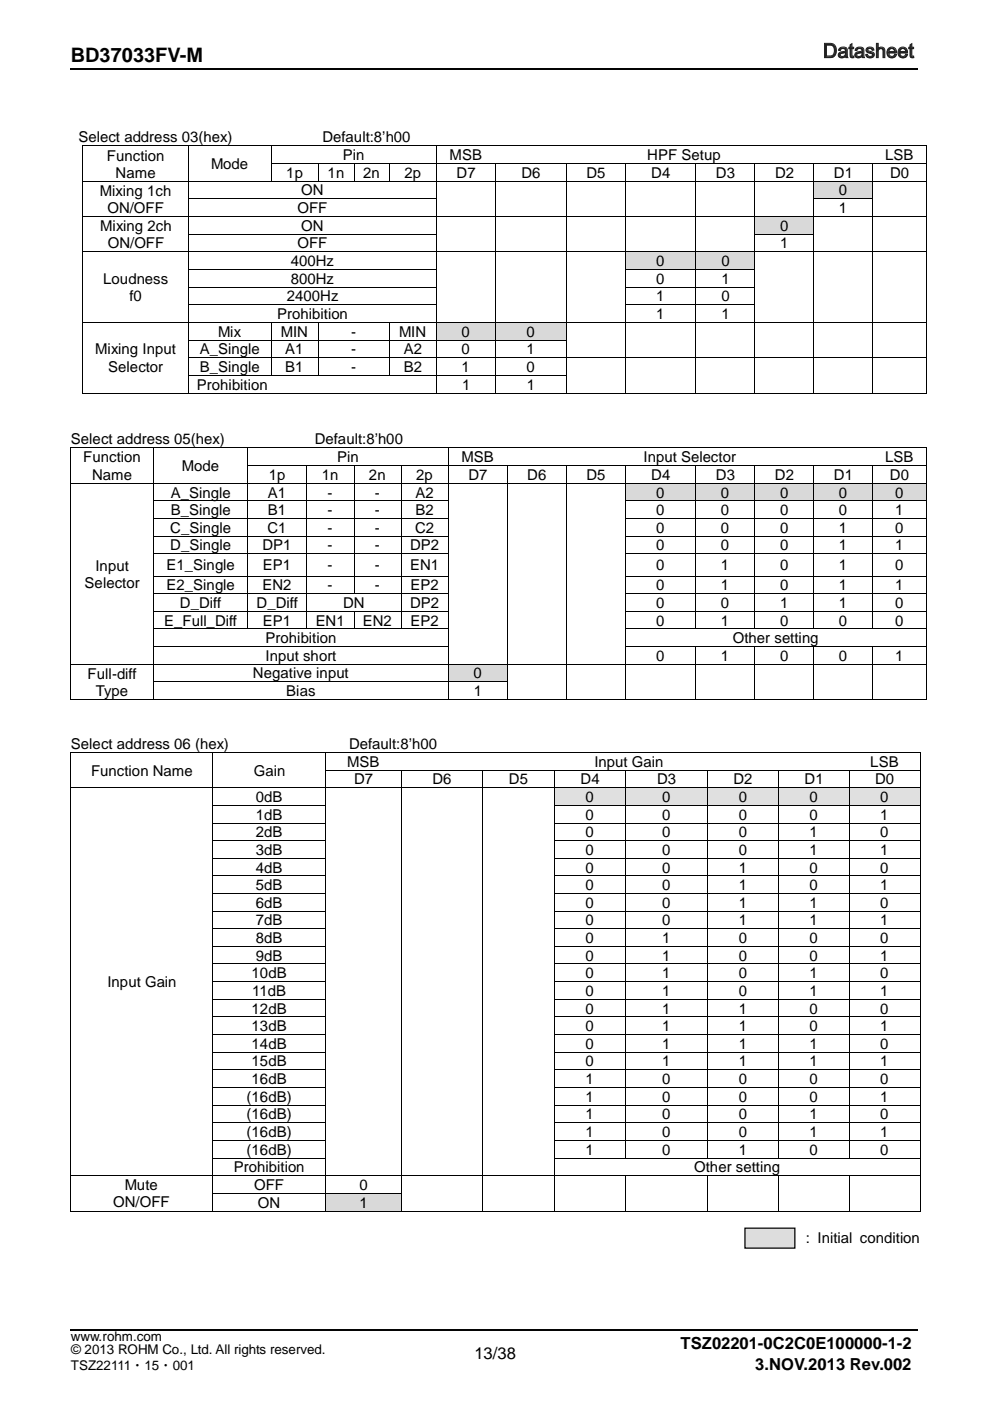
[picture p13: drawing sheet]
<svg xmlns="http://www.w3.org/2000/svg" width="210mm" height="297mm" viewBox="0 0 210 297" stroke-linecap="round" stroke-linejoin="round" font-family="sans-serif">
<defs><g id="words">
<text font-size="4.2" x="15" y="13.1">BD37033FV-M</text>
<text font-size="4.2" fill="#231f20" x="174.5" y="12.2">Datasheet</text>
<g font-size="3.5">
<text x="144.3" y="286.1">TSZ02201-0C2C0E100000-1-2</text>
<text x="100.6" y="288.2">13/38</text>
<text x="160.1" y="290.4">3.NOV.2013 Rev.002</text>
</g>
<g font-size="3.2">
<text x="16.6" y="30.1">Select address 03(hex)</text>
<text x="22.6" y="34">Function</text>
<text x="44.7" y="35.9">Mode</text>
<text x="68.4" y="30.1">Default:8’h00</text>
<text x="72.7" y="34">Pin</text>
<text x="95.3" y="34">MSB</text>
<text x="137.2" y="34">HPF Setup</text>
<text x="187.7" y="34">LSB</text>
<text x="21.2" y="41.5">Mixing 1ch</text>
<text x="24.5" y="37.7">Name</text>
<text x="60.7" y="37.7">1p</text>
<text x="63.8" y="41.4">ON</text>
<text x="69.5" y="37.7">1n</text>
<text x="77" y="37.7">2n</text>
<text x="85.8" y="37.7">2p</text>
<text x="96.8" y="37.7">D7</text>
<text x="110.6" y="37.7">D6</text>
<text x="124.3" y="37.7">D5</text>
<text x="138.1" y="37.7">D4</text>
<text x="151.8" y="37.7">D3</text>
<text x="164.3" y="37.7">D2</text>
<text x="176.8" y="37.7">D1</text>
<text x="177.9" y="41.4">0</text>
<text x="188.7" y="37.7">D0</text>
<text x="22.8" y="45.1">ON/OFF</text>
<text x="63.1" y="45.2">OFF</text>
<text x="177.9" y="45.2">1</text>
<text x="21.3" y="49">Mixing 2ch</text>
<text x="22.9" y="52.6">ON/OFF</text>
<text x="63.1" y="52.7">OFF</text>
<text x="63.8" y="48.9">ON</text>
<text x="165.4" y="52.7">1</text>
<text x="165.4" y="48.9">0</text>
<text x="61.6" y="56.4">400Hz</text>
<text x="139.1" y="56.4">0</text>
<text x="153" y="56.4">0</text>
<text x="21.9" y="60.2">Loudness</text>
<text x="27.4" y="63.8">f0</text>
<text x="60.8" y="63.9">2400Hz</text>
<text x="61.6" y="60.2">800Hz</text>
<text x="139.1" y="63.9">1</text>
<text x="139.1" y="60.2">0</text>
<text x="152.9" y="63.9">0</text>
<text x="152.9" y="60.2">1</text>
<text x="46.2" y="71.4">Mix</text>
<text x="58.8" y="67.6">Prohibition</text>
<text x="59.6" y="71.4">MIN</text>
<text x="74.5" y="71.4">-</text>
<text x="84.6" y="71.4">MIN</text>
<text x="97.9" y="71.4">0</text>
<text x="111.6" y="71.4">0</text>
<text x="139.1" y="67.6">1</text>
<text x="152.9" y="67.6">1</text>
<text x="20.2" y="75.1">Mixing Input</text>
<text x="42.4" y="75.1">A_Single</text>
<text x="60.5" y="75.1">A1</text>
<text x="74.5" y="75.1">-</text>
<text x="85.6" y="75.1">A2</text>
<text x="97.9" y="75.1">0</text>
<text x="111.6" y="75.1">1</text>
<text x="22.9" y="78.8">Selector</text>
<text x="41.7" y="82.6">Prohibition</text>
<text x="42.4" y="78.8">B_Single</text>
<text x="60.5" y="78.8">B1</text>
<text x="74.5" y="78.8">-</text>
<text x="85.6" y="78.8">B2</text>
<text x="97.9" y="78.8">1</text>
<text x="98" y="82.6">1</text>
<text x="111.6" y="78.8">0</text>
<text x="111.7" y="82.6">1</text>
<text x="15" y="94.2">Select address 05(hex)</text>
<text x="66.8" y="94.2">Default:8’h00</text>
<text x="17.7" y="98">Function</text>
<text x="19.5" y="101.7">Name</text>
<text x="38.6" y="99.9">Mode</text>
<text x="57" y="101.8">1p</text>
<text x="68.2" y="101.8">1n</text>
<text x="71.5" y="98">Pin</text>
<text x="78.2" y="101.8">2n</text>
<text x="88.3" y="101.8">2p</text>
<text x="97.8" y="98">MSB</text>
<text x="99.3" y="101.8">D7</text>
<text x="111.8" y="101.8">D6</text>
<text x="124.3" y="101.8">D5</text>
<text x="136.4" y="98">Input Selector</text>
<text x="138.1" y="101.8">D4</text>
<text x="151.8" y="101.8">D3</text>
<text x="164.3" y="101.8">D2</text>
<text x="176.8" y="101.8">D1</text>
<text x="187.7" y="98">LSB</text>
<text x="188.7" y="101.8">D0</text>
<text x="36.2" y="105.5">A_Single</text>
<text x="56.8" y="105.5">A1</text>
<text x="69.5" y="105.5">-</text>
<text x="79.5" y="105.5">-</text>
<text x="88.1" y="105.5">A2</text>
<text x="139.1" y="105.5">0</text>
<text x="152.9" y="105.5">0</text>
<text x="165.4" y="105.5">0</text>
<text x="177.9" y="105.5">0</text>
<text x="189.8" y="105.5">0</text>
<text x="36.1" y="113">C_Single</text>
<text x="36.2" y="109.2">B_Single</text>
<text x="56.7" y="113">C1</text>
<text x="56.8" y="109.2">B1</text>
<text x="69.5" y="113">-</text>
<text x="69.5" y="109.2">-</text>
<text x="79.5" y="113">-</text>
<text x="79.5" y="109.2">-</text>
<text x="88" y="113">C2</text>
<text x="88.1" y="109.2">B2</text>
<text x="139.1" y="109.2">0</text>
<text x="139.1" y="113">0</text>
<text x="152.9" y="109.2">0</text>
<text x="152.9" y="113">0</text>
<text x="165.4" y="109.2">0</text>
<text x="165.4" y="113">0</text>
<text x="177.9" y="109.2">0</text>
<text x="177.9" y="113">1</text>
<text x="189.8" y="109.2">1</text>
<text x="189.8" y="113">0</text>
<text x="36.1" y="116.7">D_Single</text>
<text x="55.7" y="116.7">DP1</text>
<text x="69.5" y="116.7">-</text>
<text x="79.5" y="116.7">-</text>
<text x="87" y="116.7">DP2</text>
<text x="139.1" y="116.7">0</text>
<text x="152.9" y="116.7">0</text>
<text x="165.4" y="116.7">0</text>
<text x="177.9" y="116.7">1</text>
<text x="189.8" y="116.7">1</text>
<text x="17.9" y="124.6">Selector</text>
<text x="20.2" y="121">Input</text>
<text x="35.3" y="120.9">E1_Single</text>
<text x="35.3" y="125.1">E2_Single</text>
<text x="55.7" y="125.1">EN2</text>
<text x="55.8" y="120.9">EP1</text>
<text x="69.5" y="125.1">-</text>
<text x="69.5" y="120.9">-</text>
<text x="79.5" y="125.1">-</text>
<text x="79.5" y="120.9">-</text>
<text x="87" y="120.9">EN1</text>
<text x="87" y="125.1">EP2</text>
<text x="139.1" y="120.9">0</text>
<text x="139.1" y="125.1">0</text>
<text x="152.9" y="120.9">1</text>
<text x="152.9" y="125.1">1</text>
<text x="165.4" y="120.9">0</text>
<text x="165.4" y="125.1">0</text>
<text x="177.9" y="120.9">1</text>
<text x="177.9" y="125.1">1</text>
<text x="189.8" y="120.9">0</text>
<text x="189.8" y="125.1">1</text>
<text x="38.1" y="128.9">D_Diff</text>
<text x="54.4" y="128.9">D_Diff</text>
<text x="72.7" y="128.9">DN</text>
<text x="87" y="128.9">DP2</text>
<text x="139.1" y="128.9">0</text>
<text x="152.9" y="128.9">0</text>
<text x="165.4" y="128.9">1</text>
<text x="177.9" y="128.9">1</text>
<text x="189.8" y="128.9">0</text>
<text x="34.8" y="132.6">E_Full_Diff</text>
<text x="55.8" y="132.6">EP1</text>
<text x="56.3" y="136.4">Prohibition</text>
<text x="66.9" y="132.6">EN1</text>
<text x="76.9" y="132.6">EN2</text>
<text x="87" y="132.6">EP2</text>
<text x="139.1" y="132.6">0</text>
<text x="152.9" y="132.6">1</text>
<text x="155.4" y="136.4">Other setting</text>
<text x="165.4" y="132.6">0</text>
<text x="177.9" y="132.6">0</text>
<text x="189.8" y="132.6">0</text>
<text x="18.6" y="143.9">Full-diff</text>
<text x="53.6" y="143.8">Negative input</text>
<text x="56.3" y="140.1">Input short</text>
<text x="100.4" y="143.8">0</text>
<text x="139.1" y="140.1">0</text>
<text x="152.9" y="140.1">1</text>
<text x="165.4" y="140.1">0</text>
<text x="177.9" y="140.1">0</text>
<text x="189.8" y="140.1">1</text>
<text x="20.3" y="147.5">Type</text>
<text x="60.7" y="147.6">Bias</text>
<text x="100.5" y="147.6">1</text>
<text x="15" y="158.7">Select address 06 (hex)</text>
<text x="74" y="158.7">Default:8’h00</text>
<text x="19.3" y="164.4">Function Name</text>
<text x="53.8" y="164.4">Gain</text>
<text x="73.6" y="162.6">MSB</text>
<text x="75.1" y="166.3">D7</text>
<text x="91.7" y="166.3">D6</text>
<text x="107.9" y="166.3">D5</text>
<text x="123.1" y="166.3">D4</text>
<text x="126" y="162.6">Input Gain</text>
<text x="139.3" y="166.3">D3</text>
<text x="155.5" y="166.3">D2</text>
<text x="170.6" y="166.3">D1</text>
<text x="184.5" y="162.6">LSB</text>
<text x="185.5" y="166.3">D0</text>
<text x="54.2" y="170">0dB</text>
<text x="54.2" y="173.8">1dB</text>
<text x="124.2" y="173.8">0</text>
<text x="124.2" y="170">0</text>
<text x="140.4" y="173.8">0</text>
<text x="140.4" y="170">0</text>
<text x="156.6" y="173.8">0</text>
<text x="156.6" y="170">0</text>
<text x="171.7" y="173.8">0</text>
<text x="171.7" y="170">0</text>
<text x="186.6" y="173.8">1</text>
<text x="186.6" y="170">0</text>
<text x="54.2" y="177.5">2dB</text>
<text x="124.2" y="177.5">0</text>
<text x="140.4" y="177.5">0</text>
<text x="156.6" y="177.5">0</text>
<text x="171.7" y="177.5">1</text>
<text x="186.6" y="177.5">0</text>
<text x="54.2" y="181.2">3dB</text>
<text x="54.2" y="185">4dB</text>
<text x="124.2" y="181.2">0</text>
<text x="124.2" y="185">0</text>
<text x="140.4" y="181.2">0</text>
<text x="140.4" y="185">0</text>
<text x="156.6" y="181.2">0</text>
<text x="156.6" y="185">1</text>
<text x="171.7" y="181.2">1</text>
<text x="171.7" y="185">0</text>
<text x="186.6" y="181.2">1</text>
<text x="186.6" y="185">0</text>
<text x="54.2" y="188.7">5dB</text>
<text x="124.2" y="188.7">0</text>
<text x="140.4" y="188.7">0</text>
<text x="156.6" y="188.7">1</text>
<text x="171.7" y="188.7">0</text>
<text x="186.6" y="188.7">1</text>
<text x="54.2" y="192.4">6dB</text>
<text x="54.2" y="196.2">7dB</text>
<text x="124.2" y="192.4">0</text>
<text x="124.2" y="196.2">0</text>
<text x="140.4" y="192.4">0</text>
<text x="140.4" y="196.2">0</text>
<text x="156.6" y="192.4">1</text>
<text x="156.6" y="196.2">1</text>
<text x="171.7" y="192.4">1</text>
<text x="171.7" y="196.2">1</text>
<text x="186.6" y="192.4">0</text>
<text x="186.6" y="196.2">1</text>
<text x="54.2" y="199.9">8dB</text>
<text x="54.2" y="203.7">9dB</text>
<text x="124.2" y="199.9">0</text>
<text x="124.2" y="203.7">0</text>
<text x="140.4" y="199.9">1</text>
<text x="140.4" y="203.7">1</text>
<text x="156.6" y="199.9">0</text>
<text x="156.6" y="203.7">0</text>
<text x="171.7" y="199.9">0</text>
<text x="171.7" y="203.7">0</text>
<text x="186.6" y="199.9">0</text>
<text x="186.6" y="203.7">1</text>
<text x="22.8" y="209.3">Input Gain</text>
<text x="53.3" y="207.4">10dB</text>
<text x="124.2" y="207.4">0</text>
<text x="140.4" y="207.4">1</text>
<text x="156.6" y="207.4">0</text>
<text x="171.7" y="207.4">1</text>
<text x="186.6" y="207.4">0</text>
<text x="53.3" y="214.9">12dB</text>
<text x="53.5" y="211.2">11dB</text>
<text x="124.2" y="211.2">0</text>
<text x="124.2" y="214.9">0</text>
<text x="140.4" y="211.2">1</text>
<text x="140.4" y="214.9">1</text>
<text x="156.6" y="211.2">0</text>
<text x="156.6" y="214.9">1</text>
<text x="171.7" y="211.2">1</text>
<text x="171.7" y="214.9">0</text>
<text x="186.6" y="211.2">1</text>
<text x="186.6" y="214.9">0</text>
<text x="53.3" y="218.7">13dB</text>
<text x="124.2" y="218.7">0</text>
<text x="140.4" y="218.7">1</text>
<text x="156.6" y="218.7">1</text>
<text x="171.7" y="218.7">0</text>
<text x="186.6" y="218.7">1</text>
<text x="53.3" y="222.4">14dB</text>
<text x="53.3" y="226.1">15dB</text>
<text x="124.2" y="222.4">0</text>
<text x="124.2" y="226.1">0</text>
<text x="140.4" y="222.4">1</text>
<text x="140.4" y="226.1">1</text>
<text x="156.6" y="222.4">1</text>
<text x="156.6" y="226.1">1</text>
<text x="171.7" y="222.4">1</text>
<text x="171.7" y="226.1">1</text>
<text x="186.6" y="222.4">0</text>
<text x="186.6" y="226.1">1</text>
<text x="52.3" y="233.6">(16dB)</text>
<text x="53.3" y="229.9">16dB</text>
<text x="124.2" y="233.6">1</text>
<text x="124.2" y="229.9">1</text>
<text x="140.4" y="233.6">0</text>
<text x="140.4" y="229.9">0</text>
<text x="156.6" y="233.6">0</text>
<text x="156.6" y="229.9">0</text>
<text x="171.7" y="233.6">0</text>
<text x="171.7" y="229.9">0</text>
<text x="186.6" y="233.6">1</text>
<text x="186.6" y="229.9">0</text>
<text x="52.3" y="237.3">(16dB)</text>
<text x="124.2" y="237.3">1</text>
<text x="140.4" y="237.3">0</text>
<text x="156.6" y="237.3">0</text>
<text x="171.7" y="237.3">1</text>
<text x="186.6" y="237.3">0</text>
<text x="52.3" y="241.1">(16dB)</text>
<text x="52.3" y="244.8">(16dB)</text>
<text x="124.2" y="241.1">1</text>
<text x="124.2" y="244.8">1</text>
<text x="140.4" y="241.1">0</text>
<text x="140.4" y="244.8">0</text>
<text x="156.6" y="241.1">0</text>
<text x="156.6" y="244.8">1</text>
<text x="171.7" y="241.1">1</text>
<text x="171.7" y="244.8">0</text>
<text x="186.6" y="241.1">1</text>
<text x="186.6" y="244.8">0</text>
<text x="49.6" y="248.5">Prohibition</text>
<text x="147.2" y="248.5">Other setting</text>
<text x="24" y="255.9">ON/OFF</text>
<text x="26.5" y="252.3">Mute</text>
<text x="53.9" y="252.3">OFF</text>
<text x="54.7" y="256">ON</text>
<text x="76.2" y="252.3">0</text>
<text x="76.2" y="256">1</text>
<text x="170.9" y="263.5">: Initial condition</text>
</g>
<g font-size="2.8">
<text x="15" y="284.3">www.rohm.com</text>
<text x="15.1" y="287.1">© 2013 ROHM Co., Ltd. All rights reserved.</text>
<text x="15" y="290.4">TSZ22111・15・001</text>
</g>
</g></defs>
<path d="M15 281.9h179.7" fill="none" stroke="#040503" stroke-width=".32"/>
<path d="M15 14.7h179.7" fill="none" stroke="#040503" stroke-width=".34"/>
<g fill="none" stroke="#231f20" stroke-width=".21">
<path d="M174.8 9.2h1.1a1.56 1.56 0 0 1 1.4 1.2 1.56 1.56 0 0 1-.7 1.7l-1.8 .1zM175.2 9.5h.7a1.21 1.21 0 0 1 1 .9 1.21 1.21 0 0 1-.3 1.3l-.4 .1-1 .1zM178 10.3a.94 .94 0 0 1 1-.3 .94 .94 0 0 1 .6 .8l.2 1.4h-.4l-.1-.3a.82 .82 0 0 1-1 .4 .82 .82 0 0 1-.5-1 1.77 1.77 0 0 1 1.5-.5 .56 .56 0 0 0-.5-.6 .56 .56 0 0 0-.6 .5h-.4zM178.3 11.4l1-.3a.6 .6 0 0 1-.4 .8 .6 .6 0 0 1-.7-.4zM180.3 9.5l.3-.2v.7h.4v.3h-.4v1.3a.25 .25 0 0 0 .1 .3 .25 .25 0 0 0 .3 0l.1 .3a.55 .55 0 0 1-.7 0 .55 .55 0 0 1-.1-.6v-1.3h-.3v-.3h.3zM181.5 10.3a.94 .94 0 0 1 1-.3 .94 .94 0 0 1 .7 .8l.1 1.4h-.4l-.1-.3a.82 .82 0 0 1-1 .4 .82 .82 0 0 1-.5-1 1.77 1.77 0 0 1 1.5-.5 .55 .55 0 0 0-.5-.6 .55 .55 0 0 0-.6 .5h-.4zM181.8 11.4l1-.3a.6 .6 0 0 1-.4 .8 .6 .6 0 0 1-.7-.4zM183.8 10.2l.2-.1a.92 .92 0 0 1 1.3 .5h-.4a.43 .43 0 0 0-.4-.4 .43 .43 0 0 0-.4 .6h.2a.93 .93 0 0 1 1.1 1 .97 .97 0 0 1-1 .5 .97 .97 0 0 1-.8-.7l.3-.1a.49 .49 0 0 0 .6 .5 .49 .49 0 0 0 .4-.6 1.35 1.35 0 0 1-1.3-.8zM185.8 9.2h.4v1.1a.77 .77 0 0 1 .9-.3 .77 .77 0 0 1 .5 .8v1.4h-.4v-1.4a.53 .53 0 0 0-.6-.5 .53 .53 0 0 0-.4 .7v1.2h-.4zM188.4 10.3a1.02 1.02 0 0 1 1.2-.2 1.02 1.02 0 0 1 .5 1.1h-1.6a.64 .64 0 0 0 .4 .7 .64 .64 0 0 0 .8-.4l.4 .1a1.09 1.09 0 0 1-1.6 .5 1.09 1.09 0 0 1-.3-1.6zM188.7 10.5a.6 .6 0 0 1 .6-.2 .6 .6 0 0 1 .4 .6h-1.2zM190.7 10.3a1.02 1.02 0 0 1 1.2-.2 1.02 1.02 0 0 1 .5 1.1h-1.6a.64 .64 0 0 0 .5 .7 .64 .64 0 0 0 .7-.4l.4 .1a1.09 1.09 0 0 1-1.5 .5 1.09 1.09 0 0 1-.4-1.6z"/>
<path d="M191 10.5a.6 .6 0 0 1 .7-.2 .6 .6 0 0 1 .3 .6h-1.2zM193 9.5l.3-.2v.7h.4v.3h-.4v1.3a.25 .25 0 0 0 .1 .3 .25 .25 0 0 0 .3 0l.1 .3a.55 .55 0 0 1-.7 0 .55 .55 0 0 1-.1-.6v-1.3h-.3v-.3h.3z"/>
</g>
<g fill="#000">
<path d="M17.4 30.8h.2v.2h-.2zM17.4 34.7l.2 .1zM40 30.8h.1v.2h-.1zM40 34.7v.1zM57.4 30.8h.2v.2h-.2zM57.4 34.7l.1 .1zM67.4 34.7l.1 .1zM75 34.7l.1 .1zM82.5 34.7l.1 .1zM92.5 30.8h.2v.2h-.2zM92.5 34.7l.1 .1zM105 34.7l.1 .1z"/>
<path d="M105 30.8h.2v.2h-.2zM105.1 34.7l.1 .1zM120 34.7l.1 .1zM132.5 34.7l.1 .1zM147.5 34.7l.1 .1zM160 34.7l.1 .1zM172.5 34.7l.1 .1zM185 34.7l.1 .1zM185 30.8h.2v.2h-.2zM185.1 34.7l.1 .1zM196.3 30.8h.2v.2h-.2zM196.3 34.7l.2 .1z"/>
</g>
<g fill="none" stroke="#000" stroke-width=".21">
<path d="M17.5 31v3.7M17.5 34.8v3.6M17.6 30.9h22.4M40 31v3.7M40 34.8v3.6M40.1 30.9h17.3M57.5 31v3.7M57.5 34.8v3.6M57.5 34.7h9.9M57.6 30.9h34.9M67.5 34.8v3.6M67.5 34.7h7.5"/>
<path d="M75.1 34.8v3.6M75.1 34.7h7.4M82.5 34.8v3.6M82.6 34.7h9.9M92.5 31v3.7M92.5 34.8v3.6M92.6 34.7h12.4M92.7 30.9h12.3M105 34.8v3.6M105.2 34.7h14.8M105.2 30.9h79.8M120.1 34.8v3.6"/>
<path d="M120.1 34.7h12.4M132.5 34.8v3.6M132.6 34.7h14.9M147.5 34.8v3.6M147.6 34.7h12.4M160.1 34.8v3.6M160.1 34.7h12.4M172.6 34.8v3.6M172.6 34.7h12.4M185 34.8v3.6M185.2 34.7h11.1M185.2 30.9h11.1"/>
<path d="M196.4 31v3.7M196.4 34.8v3.6"/>
</g>
<g fill="#d9d9d9">
<path d="M172.6 38.5h12.4v3.6h-12.4z"/>
<path d="M174.3 38.5h9v3.6h-9z"/>
</g>
<g fill="#000">
<path d="M17.4 38.4l.2 .1zM40 38.4v.1zM57.4 38.4l.1 .1zM67.4 38.4l.1 .1zM75 38.4l.1 .1zM82.5 38.4l.1 .1zM92.5 38.4l.1 .1zM105 38.4l.1 .1zM120 38.4l.1 .1zM132.5 38.4l.1 .1zM147.5 38.4l.1 .1zM160 38.4l.1 .1z"/>
<path d="M172.5 38.4l.1 .1zM185 38.4l.1 .1zM196.3 38.4l.2 .1zM17.4 42.1l.2 .1zM40 42.1v.1zM92.5 42.1l.1 .1zM105 42.1l.1 .1zM120 42.1l.1 .1zM132.5 42.1l.1 .1zM147.5 42.1l.1 .1zM160 42.1l.1 .1zM172.5 42.1l.1 .1z"/>
<path d="M185 42.1l.1 .1zM196.3 42.1l.2 .1z"/>
</g>
<g fill="none" stroke="#000" stroke-width=".21">
<path d="M17.5 38.5v3.6M17.6 38.4h22.4M40 38.5v3.6M40 38.4h17.4M57.5 38.4h9.9M67.5 38.4h7.5M75.1 38.4h7.4M82.6 38.4h9.9M92.5 38.5v3.6M92.6 38.4h12.4M105 38.5v3.6M105.1 38.4h14.9"/>
<path d="M120.1 38.5v3.6M120.1 38.4h12.4M132.5 38.5v3.6M132.6 38.4h14.9M147.5 38.5v3.6M147.6 38.4h12.4M160.1 38.5v3.6M160.1 38.4h12.4M172.6 38.5v3.6M172.6 38.4h12.4M185 38.5v3.6M185.1 38.4h11.2"/>
<path d="M196.4 38.5v3.6M17.5 42.2v3.7M40 42.2v3.7M40 42.2h52.5M92.5 42.2v3.7M105 42.2v3.7M120.1 42.2v3.7M132.5 42.2v3.7M147.5 42.2v3.7M160.1 42.2v3.7M172.6 42.2v3.7M172.6 42.2h12.4"/>
<path d="M185 42.2v3.7M196.4 42.2v3.7"/>
</g>
<g fill="#d9d9d9">
<path d="M160.1 46h12.4v3.6h-12.4z"/>
<path d="M161.8 46h9v3.6h-9z"/>
</g>
<g fill="#000">
<path d="M17.4 45.9l.2 .1zM17.4 49.6l.2 .1zM40 45.9v.1zM40 49.6v.1zM92.5 45.9l.1 .1zM92.5 49.6l.1 .1zM105 45.9l.1 .1zM105 49.6l.1 .1zM120 45.9l.1 .1zM120 49.6l.1 .1zM132.5 45.9l.1 .1zM132.5 49.6l.1 .1z"/>
<path d="M147.5 45.9l.1 .1zM147.5 49.6l.1 .1zM160 45.9l.1 .1zM160 49.6l.1 .1zM172.5 45.9l.1 .1zM172.5 49.6l.1 .1zM185 45.9l.1 .1zM185 49.6l.1 .1zM196.3 45.9l.2 .1zM196.3 49.6l.2 .1z"/>
</g>
<g fill="none" stroke="#000" stroke-width=".21">
<path d="M17.5 46v3.6M17.5 49.7v3.6M17.6 45.9h22.4M40 46v3.6M40 49.7v3.6M40 45.9h52.5M40 49.7h52.5M92.5 46v3.6M92.5 49.7v3.6M92.6 45.9h12.4v3.7M105 49.7v3.6M105.1 45.9h14.9"/>
<path d="M120.1 46v3.6M120.1 49.7v3.6M120.1 45.9h12.4M132.5 49.6l.1-3.7h14.9v3.7M132.5 49.7v3.6M147.5 49.7v3.6M147.6 45.9h12.4M160.1 46v3.6M160.1 49.7v3.6M160.1 45.9h12.4l.1 3.7M160.1 49.7h12.4M172.6 49.7v3.6"/>
<path d="M172.6 45.9h12.4M185 46v3.6M185 49.7v3.6M185.1 45.9h11.2M196.4 46v3.6M196.4 49.7v3.6"/>
</g>
<g fill="#d9d9d9">
<path d="M132.5 53.4h15v3.7h-15z"/>
<path d="M134.3 53.4h11.5v3.7h-11.5z"/>
<path d="M147.6 53.4h12.4v3.7h-12.4z"/>
<path d="M149.3 53.4h9v3.7h-9z"/>
</g>
<g fill="#000">
<path d="M17.4 53.3l.2 .1zM17.4 57.1l.2 .1zM40 53.3v.1zM40 57.1v.1zM92.5 53.3l.1 .1zM92.5 57.1l.1 .1zM105 53.3l.1 .1zM105 57.1l.1 .1zM120 53.3l.1 .1zM120 57.1l.1 .1zM132.5 53.3l.1 .1zM132.5 57.1l.1 .1z"/>
<path d="M147.5 53.3l.1 .1zM147.5 57.1l.1 .1zM160 53.3l.1 .1zM160 57.1l.1 .1zM172.5 53.3l.1 .1zM172.5 57.1l.1 .1zM185 53.3l.1 .1zM185 57.1l.1 .1zM196.3 53.3l.2 .1zM196.3 57.1l.2 .1zM17.4 60.8l.2 .1zM17.4 64.6h.2z"/>
<path d="M40 60.8v.1zM92.5 60.8l.1 .1zM92.5 64.6h.1zM105 60.8l.1 .1zM105 64.6h.1zM120 60.8l.1 .1zM120 64.6h.1zM132.5 60.8l.1 .1zM132.5 64.6h.1zM147.5 60.8l.1 .1zM147.5 64.6h.1zM160 60.8l.1 .1z"/>
<path d="M160 64.6h.1zM172.5 60.8l.1 .1zM172.5 64.6h.1zM185 60.8l.1 .1zM185 64.6h.1zM196.3 60.8l.2 .1zM196.3 64.6h.2z"/>
</g>
<g fill="none" stroke="#000" stroke-width=".21">
<path d="M17.5 53.4v3.7M17.5 57.2v3.6M17.6 53.4h22.4M40 53.4v3.7M40 57.2v3.6M40 53.4h52.5M40 57.1h52.5M92.5 53.4v3.7M92.5 57.2v3.6M92.6 53.4h12.4M105 53.4v3.7M105 57.2v3.6"/>
<path d="M105.1 53.4h14.9M120.1 53.4v3.7M120.1 57.2v3.6M120.1 53.4h12.4M132.5 53.4v3.7M132.5 57.2v3.6l15 .1v-3.7M132.6 53.4h14.9M132.6 57.1h14.9M147.5 53.4v3.7M147.6 53.4h12.4M147.6 57.1h12.4M160.1 53.4v3.7"/>
<path d="M160.1 57.2v3.6M160.1 53.4h12.4M172.6 53.4v3.7M172.6 57.2v3.6M172.6 53.4h12.4M185 53.4v3.7M185 57.2v3.6M185.1 53.4h11.2M196.4 53.4v3.7M196.4 57.2v3.6M17.5 60.9v3.7M17.5 64.6v3.7"/>
<path d="M40 60.9v3.7M40 64.6v3.7M40 60.9h52.5M40 64.6h52.5M92.5 60.9v3.7M92.5 64.6v3.7M105 60.9v3.7M105 64.6v3.7M120.1 60.9v3.7M120.1 64.6v3.7M132.5 60.9v3.7M132.5 64.6v3.7"/>
<path d="M132.6 64.6h14.9M147.5 60.9v3.7M147.5 64.6v3.7M147.6 60.9h12.4M147.6 64.6h12.4M160.1 60.9v3.7M160.1 64.6v3.7M172.6 60.9v3.7M172.6 64.6v3.7M185 60.9v3.7M185 64.6v3.7M196.4 60.9v3.7"/>
<path d="M196.4 64.6v3.7"/>
</g>
<g fill="#d9d9d9">
<path d="M92.6 68.4h12.4v3.7h-12.4z"/>
<path d="M94.3 68.4h9v3.7h-9z"/>
<path d="M105.1 68.4h14.9v3.7h-14.9z"/>
<path d="M106.8 68.4h11.5v3.7h-11.5z"/>
</g>
<g fill="#000">
<path d="M17.4 68.3l.2 .1zM17.4 72.1h.2zM17.4 75.8l.2 .1zM17.4 79.5l.2 .1zM40 68.3v.1zM40 75.8v.1zM40 79.5v.1zM57.4 68.3l.1 .1zM57.4 72.1h.1zM57.4 75.8l.1 .1zM57.4 79.5l.1 .1zM67.4 68.3l.1 .1z"/>
<path d="M67.4 72.1h.1zM67.4 75.8l.1 .1zM67.4 79.5l.1 .1zM82.5 68.3l.1 .1zM82.5 72.1h.1zM82.5 75.8l.1 .1zM82.5 79.5l.1 .1zM92.5 68.3l.1 .1zM92.5 72.1h.1zM92.5 75.8l.1 .1zM92.5 79.5l.1 .1zM105 68.3l.1 .1z"/>
<path d="M105 72.1h.1zM105 75.8l.1 .1zM105 79.5l.1 .1zM120 68.3l.1 .1zM120 72.1h.1zM120 75.8l.1 .1zM120 79.5l.1 .1zM132.5 68.3l.1 .1zM132.5 72.1h.1zM132.5 75.8l.1 .1zM132.5 79.5l.1 .1zM147.5 68.3l.1 .1z"/>
<path d="M147.5 72.1h.1zM147.5 75.8l.1 .1zM147.5 79.5l.1 .1zM160 68.3l.1 .1zM160 72.1h.1zM160 75.8l.1 .1zM160 79.5l.1 .1zM172.5 68.3l.1 .1zM172.5 72.1h.1zM172.5 75.8l.1 .1zM172.5 79.5l.1 .1zM185 68.3l.1 .1z"/>
<path d="M185 72.1h.1zM185 75.8l.1 .1zM185 79.5l.1 .1zM196.3 68.3l.2 .1zM196.3 72.1h.2zM196.3 75.8l.2 .1zM196.3 79.5l.2 .1zM14.9 94.9h.2v.1h-.2zM14.9 98.7l.2 .1zM17.4 83.3h.2v.1h-.2zM32.5 94.9h.2v.1h-.2zM32.5 98.7l.1 .1z"/>
<path d="M40 83.3h.1v.1h-.1zM52.5 94.9h.2v.1h-.2zM52.5 98.7l.1 .1zM65 98.7l.1 .1zM75 98.7l.1 .1zM85 98.7l.1 .1zM92.5 83.3h.2v.1h-.2zM95 94.9h.2v.1h-.2zM95 98.7l.1 .1zM105 83.3h.2v.1h-.2zM107.5 98.7l.1 .1zM107.5 94.9h.2v.1h-.2z"/>
<path d="M107.6 98.7l.1 .1zM120 83.3h.2v.1h-.2zM120 98.7l.1 .1zM132.5 83.3h.2v.1h-.2zM132.5 98.7l.1 .1zM147.5 83.3h.2v.1h-.2zM147.5 98.7l.1 .1zM160 83.3h.2v.1h-.2zM160 98.7l.1 .1zM172.5 83.3h.2v.1h-.2zM172.5 98.7l.1 .1zM185 83.3h.2v.1h-.2z"/>
<path d="M185 98.7l.1 .1zM185 94.9h.2v.1h-.2zM185.1 98.7l.1 .1zM196.3 83.3h.2v.1h-.2zM196.3 94.9h.2v.1h-.2zM196.3 98.7l.2 .1z"/>
</g>
<g fill="none" stroke="#000" stroke-width=".21">
<path d="M17.5 68.4v3.7M17.5 72.1v3.7M17.5 75.9v3.6M17.5 79.6v3.7M17.6 68.4h22.4M40 68.4v3.7M40 72.1v3.7M40 75.9v3.6M40 79.6v3.7M40 68.4h17.4M40 72.1h17.4M40 75.8h17.4"/>
<path d="M40 79.6h17.4M57.5 68.4v3.7M57.5 72.1v3.7h9.9M57.5 75.9v3.6l9.9 .1M57.5 68.4h9.9M57.5 72.1h9.9M67.5 68.4v3.7M67.5 72.1v3.7M67.5 75.9v3.6M67.5 68.4h15M67.5 72.1h15M82.5 68.4v3.7"/>
<path d="M82.5 72.1v3.7h-15M82.5 75.9v3.6l-15 .1M82.6 68.4h9.9M82.6 72.1h9.9M82.6 75.8h9.9M82.6 79.6h9.9M92.5 68.4v3.7M92.5 72.1v3.7M92.5 75.9v3.6M92.5 79.6v3.7M92.6 68.4h12.4M92.6 72.1h12.4"/>
<path d="M105 68.4v3.7M105 72.1v3.7h-12.4M105 75.9v3.6l-12.4 .1M105 79.6v3.7M105.1 68.4h14.9M105.1 72.1h14.9M105.1 75.8h14.9M105.1 79.6h14.9M120.1 68.4v3.7M120.1 72.1v3.7M120.1 75.9v3.6M120.1 79.6v3.7"/>
<path d="M120.1 68.4h12.4M120.1 75.8h12.4M132.5 68.4v3.7M132.5 72.1v3.7h15v-3.7M132.5 75.9v3.6M132.5 79.6v3.7M132.6 68.4h14.9M147.5 68.4v3.7M147.5 75.9v3.6M147.5 79.6v3.7M147.6 68.4h12.4M147.6 75.8h12.4"/>
<path d="M160.1 68.4v3.7M160.1 72.1v3.7M160.1 75.9v3.6M160.1 79.6v3.7M160.1 68.4h12.4M172.6 68.4v3.7M172.6 72.1v3.7h-12.5M172.6 75.9v3.6M172.6 79.6v3.7M172.6 68.4h12.4M172.6 75.8h12.4M185 68.4v3.7"/>
<path d="M185 72.1v3.7M185 75.9v3.6M185 79.6v3.7M185.1 68.4h11.2M185.1 75.8h11.2M196.4 68.4v3.7M196.4 72.1v3.7M196.4 75.9v3.6M196.4 79.6v3.7M15 95v3.7M15 98.8v3.6M15.1 95h17.4"/>
<path d="M17.6 83.4h22.4M32.6 95v3.7M32.6 98.8v3.6M32.7 95h19.8M40.1 83.4h52.4M52.5 95v3.7M52.5 98.8v3.6M52.6 98.8h12.4M52.7 95h42.3M65 98.8v3.6M65.1 98.8h9.9M75.1 98.8v3.6"/>
<path d="M75.1 98.8h9.9M85 98.8v3.6M85.1 98.8h9.9M92.7 83.4h12.3M95 95v3.7M95 98.8v3.6M95.1 98.8h12.4M95.2 95h12.3M105.2 83.4h14.8M107.5 98.8v3.6M107.7 98.8h12.3M107.7 95h77.3"/>
<path d="M120.1 98.8v3.6M120.1 98.8h12.4M120.2 83.4h12.3M132.5 98.8v3.6M132.6 98.8h14.9M132.7 83.4h14.8M147.5 98.8v3.6M147.6 98.8h12.4M147.7 83.4h12.3M160.1 98.8v3.6M160.1 98.8h12.4M160.2 83.4h12.3"/>
<path d="M172.6 98.8v3.6M172.6 98.8h12.4M172.7 83.4h12.3M185 98.8v3.6M185.2 83.4h11.1M185.2 98.8h11.1M185.2 95h11.1M196.4 95v3.7M196.4 98.8v3.6"/>
</g>
<g fill="#d9d9d9">
<path d="M132.5 102.5h15v3.7h-15z"/>
<path d="M134.3 102.5h11.5v3.7h-11.5z"/>
<path d="M147.6 102.5h12.4v3.7h-12.4z"/>
<path d="M149.3 102.5h9v3.7h-9z"/>
<path d="M160.1 102.5h12.4v3.7h-12.4z"/>
<path d="M161.8 102.5h9v3.7h-9z"/>
<path d="M172.6 102.5h12.4v3.7h-12.4z"/>
<path d="M174.3 102.5h9v3.7h-9z"/>
<path d="M185.1 102.5h11.2v3.7h-11.2z"/>
<path d="M186.8 102.5h7.8v3.7h-7.8z"/>
</g>
<g fill="#000">
<path d="M14.9 102.4l.2 .1zM14.9 106.2l.2 .1zM14.9 109.9l.2 .1zM14.9 113.7h.2zM14.9 117.4l.2 .1zM32.5 102.4l.1 .1zM32.5 106.2l.1 .1zM32.5 109.9l.1 .1zM32.5 113.7h.1zM32.5 117.4l.1 .1zM52.5 102.4l.1 .1zM52.5 106.2l.1 .1z"/>
<path d="M52.5 109.9l.1 .1zM52.5 113.7h.1zM52.5 117.4l.1 .1zM65 102.4l.1 .1zM65 106.2l.1 .1zM65 109.9l.1 .1zM65 113.7h.1zM65 117.4l.1 .1zM75 102.4l.1 .1zM75 106.2l.1 .1zM75 109.9l.1 .1zM75 113.7h.1z"/>
<path d="M75 117.4l.1 .1zM85 102.4l.1 .1zM85 106.2l.1 .1zM85 109.9l.1 .1zM85 113.7h.1zM85 117.4l.1 .1zM95 102.4l.1 .1zM95 106.2l.1 .1zM95 109.9l.1 .1zM95 113.7h.1zM95 117.4l.1 .1zM107.5 102.4l.1 .1z"/>
<path d="M107.5 106.2l.1 .1zM107.5 109.9l.1 .1zM107.5 113.7h.1zM107.5 117.4l.1 .1zM120 102.4l.1 .1zM120 106.2l.1 .1zM120 109.9l.1 .1zM120 113.7h.1zM120 117.4l.1 .1zM132.5 102.4l.1 .1zM132.5 106.2l.1 .1zM132.5 109.9l.1 .1z"/>
<path d="M132.5 113.7h.1zM132.5 117.4l.1 .1zM147.5 102.4l.1 .1zM147.5 106.2l.1 .1zM147.5 109.9l.1 .1zM147.5 113.7h.1zM147.5 117.4l.1 .1zM160 102.4l.1 .1zM160 106.2l.1 .1zM160 109.9l.1 .1zM160 113.7h.1zM160 117.4l.1 .1z"/>
<path d="M172.5 102.4l.1 .1zM172.5 106.2l.1 .1zM172.5 109.9l.1 .1zM172.5 113.7h.1zM172.5 117.4l.1 .1zM185 102.4l.1 .1zM185 106.2l.1 .1zM185 109.9l.1 .1zM185 113.7h.1zM185 117.4l.1 .1zM196.3 102.4l.2 .1zM196.3 106.2l.2 .1z"/>
<path d="M196.3 109.9l.2 .1zM196.3 113.7h.2zM196.3 117.4l.2 .1zM14.9 122.1l.2 .1zM14.9 125.8l.2 .1zM14.9 129.6l.2 .1zM14.9 133.3l.2 .1zM14.9 137l.2 .1zM32.5 122.1l.1 .1zM32.5 125.8l.1 .1zM32.5 129.6l.1 .1zM32.5 133.3l.1 .1z"/>
<path d="M32.5 137l.1 .1zM52.5 122.1l.1 .1zM52.5 125.8l.1 .1zM52.5 129.6l.1 .1zM52.5 133.3l.1 .1zM65 122.1l.1 .1zM65 125.8l.1 .1zM65 129.6l.1 .1zM65 133.3l.1 .1zM75 122.1l.1 .1zM75 125.8l.1 .1zM75 129.6l.1 .1z"/>
<path d="M75 133.3l.1 .1zM85 122.1l.1 .1zM85 125.8l.1 .1zM85 129.6l.1 .1zM85 133.3l.1 .1zM95 122.1l.1 .1zM95 125.8l.1 .1zM95 129.6l.1 .1zM95 133.3l.1 .1zM95 137l.1 .1zM107.5 122.1l.1 .1zM107.5 125.8l.1 .1z"/>
<path d="M107.5 129.6l.1 .1zM107.5 133.3l.1 .1zM107.5 137l.1 .1zM120 122.1l.1 .1zM120 125.8l.1 .1zM120 129.6l.1 .1zM120 133.3l.1 .1zM120 137l.1 .1zM132.5 122.1l.1 .1zM132.5 125.8l.1 .1zM132.5 129.6l.1 .1zM132.5 133.3l.1 .1z"/>
<path d="M132.5 137l.1 .1zM147.5 122.1l.1 .1zM147.5 125.8l.1 .1zM147.5 129.6l.1 .1zM147.5 133.3l.1 .1zM147.5 137l.1 .1zM160 122.1l.1 .1zM160 125.8l.1 .1zM160 129.6l.1 .1zM160 133.3l.1 .1zM160 137l.1 .1zM172.5 122.1l.1 .1z"/>
<path d="M172.5 125.8l.1 .1zM172.5 129.6l.1 .1zM172.5 133.3l.1 .1zM172.5 137l.1 .1zM185 122.1l.1 .1zM185 125.8l.1 .1zM185 129.6l.1 .1zM185 133.3l.1 .1zM185 137l.1 .1zM196.3 122.1l.2 .1zM196.3 125.8l.2 .1zM196.3 129.6l.2 .1z"/>
<path d="M196.3 133.3l.2 .1zM196.3 137l.2 .1z"/>
</g>
<g fill="none" stroke="#000" stroke-width=".21">
<path d="M15 102.5v3.7M15 106.3v3.6M15 110v3.7M15 113.7v3.7M15 117.5v4.6M15.1 102.5h17.4M32.6 102.5v3.7M32.6 106.3v3.6M32.6 110v3.7M32.6 113.7v3.7M32.6 117.5v4.6M32.6 102.5h19.9"/>
<path d="M32.6 106.2h19.9M32.6 110h19.9M32.6 113.7h19.9M32.6 117.4h19.9M52.5 102.5v3.7M52.5 106.3v3.6M52.5 110v3.7M52.5 113.7v3.7M52.5 117.5v4.6M52.6 102.5h12.4M52.6 106.2h12.4M52.6 110h12.4"/>
<path d="M52.6 113.7h12.4M52.6 117.4h12.4M65 102.5v3.7M65 106.3v3.6M65 110v3.7M65 113.7v3.7M65 117.5v4.6M65.1 102.5h9.9M65.1 106.2h9.9M65.1 110h9.9M65.1 113.7h9.9M65.1 117.4h9.9"/>
<path d="M75.1 102.5v3.7M75.1 106.3v3.6M75.1 110v3.7M75.1 113.7v3.7M75.1 117.5v4.6M75.1 102.5h9.9v3.7M75.1 106.2h9.9M75.1 110h9.9M75.1 113.7h9.9M85 106.3v3.6M85 110v3.7M85 113.7v3.7h-9.9"/>
<path d="M85 117.5v4.6M85.1 102.5h9.9M85.1 106.2h9.9M85.1 110h9.9M85.1 113.7h9.9M85.1 117.4h9.9M95 102.5v3.7M95 106.3v3.6M95 110v3.7M95 113.7v3.7M95 117.5v4.6M95.1 102.5h12.4"/>
<path d="M107.5 106.3v3.6M107.5 110v3.7M107.5 113.7v3.7M107.5 117.5v4.6M120 102.5h-12.4l-.1 3.7M120.1 102.5v3.7M120.1 106.3v3.6M120.1 110v3.7M120.1 113.7v3.7M120.1 117.5v4.6M120.1 102.5h12.4M132.5 106.2l.1-3.7h14.9v3.7"/>
<path d="M132.5 106.3v3.6M132.5 110v3.7M132.5 113.7v3.7h15v-3.7M132.5 117.5v4.6M132.6 106.2h14.9M132.6 110h14.9M132.6 113.7h14.9M147.5 106.3v3.6M147.5 110v3.7M147.5 117.5v4.6M147.6 102.5h12.4M147.6 106.2h12.4"/>
<path d="M147.6 110h12.4M147.6 113.7h12.4M147.6 117.4h12.4M160.1 102.5v3.7M160.1 106.3v3.6M160.1 110v3.7M160.1 113.7v3.7M160.1 117.5v4.6M160.1 102.5h12.4l.1 3.7M160.1 106.2h12.4M160.1 110h12.4M160.1 113.7h12.4"/>
<path d="M172.6 106.3v3.6M172.6 110v3.7M172.6 113.7v3.7h-12.5M172.6 117.5v4.6M172.6 102.5h12.4M172.6 106.2h12.4M172.6 110h12.4M172.6 113.7h12.4M172.6 117.4h12.4M185 102.5v3.7M185 106.3v3.6M185 110v3.7"/>
<path d="M185 113.7v3.7M185 117.5v4.6M185.1 102.5h11.2M185.1 106.2h11.2M185.1 110h11.2M185.1 113.7h11.2M185.1 117.4h11.2M196.4 102.5v3.7M196.4 106.3v3.6M196.4 110v3.7M196.4 113.7v3.7M196.4 117.5v4.6"/>
<path d="M15 122.2v3.6M15 125.9v3.7M15 129.7v3.6M15 133.4v3.6M15 137.1v3.7M32.6 122.2v3.6M32.6 125.9v3.7M32.6 129.7v3.6M32.6 133.4v3.6M32.6 137.1v3.7M32.6 122.1h19.9M32.6 125.9h19.9"/>
<path d="M32.6 129.6h19.9M32.6 133.3h19.9M32.6 137.1h62.4M52.5 122.2v3.6M52.5 125.9v3.7M52.5 129.7v3.6M52.6 122.1h12.4M52.6 125.9h12.4M52.6 129.6h12.4M52.6 133.3h12.4M65 122.2v3.6M65 125.9v3.7"/>
<path d="M65 129.7v3.6M65.1 122.1h9.9M65.1 125.9h9.9M65.1 129.6h9.9M65.1 133.3h9.9M75.1 122.2v3.6M75.1 129.7v3.6M75.1 122.1h9.9M75.1 133.3h9.9M85 122.2v3.6l-9.9 .1M85 125.9v3.7h-9.9M85 129.7v3.6"/>
<path d="M85.1 122.1h9.9M85.1 125.9h9.9M85.1 129.6h9.9M85.1 133.3h9.9M95 122.2v3.6M95 125.9v3.7M95 129.7v3.6M95 133.4v3.6M95 137.1v3.7M107.5 122.2v3.6M107.5 125.9v3.7M107.5 129.7v3.6"/>
<path d="M107.5 133.4v3.6M107.5 137.1v3.7M120.1 122.2v3.6M120.1 125.9v3.7M120.1 129.7v3.6M120.1 133.4v3.6M120.1 137.1v3.7M132.5 122.2v3.6l15 .1v-3.7M132.5 125.9v3.7h15v-3.7M132.5 129.7v3.6M132.5 133.4v3.6M132.5 137.1v3.7"/>
<path d="M132.6 122.1h14.9M132.6 133.3h14.9M132.6 137.1h14.9M147.5 129.7v3.6M147.5 137.1v3.7M147.6 122.1h12.4M147.6 125.9h12.4M147.6 129.6h12.4M147.6 133.3h12.4M147.6 137.1h12.4M160.1 122.2v3.6M160.1 125.9v3.7"/>
<path d="M160.1 129.7v3.6M160.1 137.1v3.7M160.1 122.1h12.4M160.1 133.3h12.4M160.1 137.1h12.4M172.6 122.2v3.6l-12.5 .1M172.6 125.9v3.7h-12.5M172.6 129.7v3.6M172.6 137.1v3.7M172.6 122.1h12.4M172.6 125.9h12.4M172.6 129.6h12.4"/>
<path d="M172.6 133.3h12.4M172.6 137.1h12.4M185 122.2v3.6M185 125.9v3.7M185 129.7v3.6M185 137.1v3.7M185.1 122.1h11.2M185.1 125.9h11.2M185.1 129.6h11.2M185.1 133.3h11.2M185.1 137.1h11.2M196.4 122.2v3.6"/>
<path d="M196.4 125.9v3.7M196.4 129.7v3.6M196.4 133.4v3.6M196.4 137.1v3.7"/>
</g>
<g fill="#d9d9d9">
<path d="M95 140.9h12.5v3.6h-12.5z"/>
<path d="M96.8 140.9h9v3.6h-9z"/>
</g>
<g fill="#000">
<path d="M14.9 140.8l.2 .1zM14.9 144.5l.2 .1zM14.9 148.3h.2v.2h-.2zM14.9 159.4h.2v.2h-.2zM32.5 140.8l.1 .1zM32.5 144.5l.1 .1zM32.5 148.3h.2v.2h-.2zM45 159.4h.2v.2h-.2zM69 159.4h.2v.2h-.2zM85 159.4h.2v.2h-.2zM95 140.8l.1 .1zM95 144.5l.1 .1z"/>
<path d="M95 148.3h.2v.2h-.2zM107.5 140.8l.1 .1zM107.5 144.5l.1 .1zM107.5 148.3h.2v.2h-.2zM120 140.8l.1 .1zM120 144.5l.1 .1zM120 148.3h.2v.2h-.2zM132.5 140.8l.1 .1zM132.5 144.5l.1 .1zM132.5 148.3h.2v.2h-.2zM147.5 140.8l.1 .1zM147.5 144.5l.1 .1z"/>
<path d="M147.5 148.3h.2v.2h-.2zM160 140.8l.1 .1zM160 144.5l.1 .1zM160 148.3h.2v.2h-.2zM172.5 140.8l.1 .1zM172.5 144.5l.1 .1zM172.5 148.3h.2v.2h-.2zM180 159.4h.2v.2h-.2zM185 140.8l.1 .1zM185 144.5l.1 .1zM185 148.3h.2v.2h-.2zM195 159.4h.2v.2h-.2z"/>
<path d="M196.3 140.8l.2 .1zM196.3 144.5l.2 .1zM196.3 148.3h.2v.2h-.2zM14.9 163.2l.2 .1zM45 163.2l.1 .1zM69 163.2l.1 .1zM85 163.2l.1 .1zM85.1 163.2l.1 .1zM102.2 163.2l.1 .1zM117.5 163.2l.1 .1zM132.5 163.2l.1 .1zM150 163.2l.1 .1z"/>
<path d="M165 163.2l.1 .1zM180 163.2l.1 .1zM180.1 163.2l.1 .1zM195 163.2l.2 .1z"/>
</g>
<g fill="none" stroke="#000" stroke-width=".21">
<path d="M15 140.9v3.6M15 144.6v3.7M15 159.6v3.6M15.1 140.8h17.4M15.1 148.4h17.4M15.1 159.5h29.9M32.6 140.9v3.6M32.6 144.6v3.7M32.6 140.8h62.4M32.6 144.6h62.4M32.7 148.4h62.3M45 159.6v3.6"/>
<path d="M45.2 159.5h23.8M69.1 159.6v3.6M69.2 159.5h15.8M85.2 159.5h94.8M95 140.9v3.6M95 144.6v3.7M95.1 140.8h12.4M95.1 144.6h12.4M95.2 148.4h12.3M107.5 140.9v3.6M107.5 144.6v3.7M107.6 140.8h12.4"/>
<path d="M107.7 148.4h12.3M120.1 140.9v3.6M120.1 144.6v3.7M120.1 140.8h12.4M120.2 148.4h12.3M132.5 140.9v3.6M132.5 144.6v3.7M132.6 140.8h14.9M132.7 148.4h14.8M147.5 140.9v3.6M147.5 144.6v3.7M147.6 140.8h12.4"/>
<path d="M147.7 148.4h12.3M160.1 140.9v3.6M160.1 144.6v3.7M160.1 140.8h12.4M160.2 148.4h12.3M172.6 140.9v3.6M172.6 144.6v3.7M172.6 140.8h12.4M172.7 148.4h12.3M180.2 159.5h14.8M185 140.9v3.6M185 144.6v3.7"/>
<path d="M185.1 140.8h11.2M185.2 148.4h11.1M195.1 159.6v3.6M196.4 140.9v3.6M196.4 144.6v3.7M15 163.3v3.7M45 163.3v3.7M69.1 163.3v3.7M69.1 163.3h15.9M85 163.3v3.7M85.2 163.3h17M102.2 163.3v3.7"/>
<path d="M102.3 163.3h15.2M117.6 163.3v3.7M117.6 163.3h14.9M132.5 163.3v3.7M132.6 163.3h17.4M150.1 163.3v3.7M150.1 163.3h14.9M165.1 163.3v3.7M165.1 163.3h14.9M180 163.3v3.7M180.2 163.3h14.8M195.1 163.3v3.7"/>
</g>
<g fill="#e0e0e0">
<path d="M117.6 167h14.9v3.7h-14.9z"/>
<path d="M119.3 167h11.5v3.7h-11.5z"/>
<path d="M132.6 167h17.4v3.7h-17.4z"/>
<path d="M134.3 167h14v3.7h-14z"/>
<path d="M150.1 167h14.9v3.7h-14.9z"/>
<path d="M151.8 167h11.5v3.7h-11.5z"/>
<path d="M165.1 167h14.9v3.7h-14.9z"/>
<path d="M166.8 167h11.5v3.7h-11.5z"/>
<path d="M180.1 167h14.8v3.7h-14.8z"/>
<path d="M181.8 167h11.5v3.7h-11.5z"/>
</g>
<g fill="#000">
<path d="M14.9 167h.2zM14.9 170.7l.2 .1zM14.9 174.5h.2zM14.9 178.2l.2 .1zM45 167h.1zM45 170.7l.1 .1zM45 174.5h.1zM45 178.2l.1 .1zM69 167h.1zM69 170.7l.1 .1zM69 174.5h.1zM69 178.2l.1 .1z"/>
<path d="M85 167h.1zM85 170.7l.1 .1zM85 174.5h.1zM85 178.2l.1 .1zM102.2 167h.1zM102.2 170.7l.1 .1zM102.2 174.5h.1zM102.2 178.2l.1 .1zM117.5 167h.1zM117.5 170.7l.1 .1zM117.5 174.5h.1zM117.5 178.2l.1 .1z"/>
<path d="M132.5 167h.1zM132.5 170.7l.1 .1zM132.5 174.5h.1zM132.5 178.2l.1 .1zM150 167h.1zM150 170.7l.1 .1zM150 174.5h.1zM150 178.2l.1 .1zM165 167h.1zM165 170.7l.1 .1zM165 174.5h.1zM165 178.2l.1 .1z"/>
<path d="M180 167h.1zM180 170.7l.1 .1zM180 174.5h.1zM180 178.2l.1 .1zM195 167h.2zM195 170.7l.2 .1zM195 174.5h.2zM195 178.2l.2 .1zM14.9 181.9l.2 .1zM14.9 185.7l.2 .1zM14.9 189.4l.2 .1zM14.9 193.1l.2 .1z"/>
<path d="M14.9 196.9l.2 .1zM45 181.9l.1 .1zM45 185.7l.1 .1zM45 189.4l.1 .1zM45 193.1l.1 .1zM45 196.9l.1 .1zM69 181.9l.1 .1zM69 185.7l.1 .1zM69 189.4l.1 .1zM69 193.1l.1 .1zM69 196.9l.1 .1zM85 181.9l.1 .1z"/>
<path d="M85 185.7l.1 .1zM85 189.4l.1 .1zM85 193.1l.1 .1zM85 196.9l.1 .1zM102.2 181.9l.1 .1zM102.2 185.7l.1 .1zM102.2 189.4l.1 .1zM102.2 193.1l.1 .1zM102.2 196.9l.1 .1zM117.5 181.9l.1 .1zM117.5 185.7l.1 .1zM117.5 189.4l.1 .1z"/>
<path d="M117.5 193.1l.1 .1zM117.5 196.9l.1 .1zM132.5 181.9l.1 .1zM132.5 185.7l.1 .1zM132.5 189.4l.1 .1zM132.5 193.1l.1 .1zM132.5 196.9l.1 .1zM150 181.9l.1 .1zM150 185.7l.1 .1zM150 189.4l.1 .1zM150 193.1l.1 .1zM150 196.9l.1 .1z"/>
<path d="M165 181.9l.1 .1zM165 185.7l.1 .1zM165 189.4l.1 .1zM165 193.1l.1 .1zM165 196.9l.1 .1zM180 181.9l.1 .1zM180 185.7l.1 .1zM180 189.4l.1 .1zM180 193.1l.1 .1zM180 196.9l.1 .1zM195 181.9l.2 .1zM195 185.7l.2 .1z"/>
<path d="M195 189.4l.2 .1zM195 193.1l.2 .1zM195 196.9l.2 .1zM14.9 200.6l.2 .1zM14.9 204.3l.2 .1zM14.9 208.1l.2 .1zM14.9 211.8l.2 .1zM14.9 215.6h.2zM14.9 219.3l.2 .1zM45 200.6l.1 .1zM45 204.3l.1 .1zM45 208.1l.1 .1z"/>
<path d="M45 211.8l.1 .1zM45 215.6h.1zM45 219.3l.1 .1zM69 200.6l.1 .1zM69 204.3l.1 .1zM69 208.1l.1 .1zM69 211.8l.1 .1zM69 215.6h.1zM69 219.3l.1 .1zM85 200.6l.1 .1zM85 204.3l.1 .1zM85 208.1l.1 .1z"/>
<path d="M85 211.8l.1 .1zM85 215.6h.1zM85 219.3l.1 .1zM102.2 200.6l.1 .1zM102.2 204.3l.1 .1zM102.2 208.1l.1 .1zM102.2 211.8l.1 .1zM102.2 215.6h.1zM102.2 219.3l.1 .1zM117.5 200.6l.1 .1zM117.5 204.3l.1 .1zM117.5 208.1l.1 .1z"/>
<path d="M117.5 211.8l.1 .1zM117.5 215.6h.1zM117.5 219.3l.1 .1zM132.5 200.6l.1 .1zM132.5 204.3l.1 .1zM132.5 208.1l.1 .1zM132.5 211.8l.1 .1zM132.5 215.6h.1zM132.5 219.3l.1 .1zM150 200.6l.1 .1zM150 204.3l.1 .1zM150 208.1l.1 .1z"/>
<path d="M150 211.8l.1 .1zM150 215.6h.1zM150 219.3l.1 .1zM165 200.6l.1 .1zM165 204.3l.1 .1zM165 208.1l.1 .1zM165 211.8l.1 .1zM165 215.6h.1zM165 219.3l.1 .1zM180 200.6l.1 .1zM180 204.3l.1 .1zM180 208.1l.1 .1z"/>
<path d="M180 211.8l.1 .1zM180 215.6h.1zM180 219.3l.1 .1zM195 200.6l.2 .1zM195 204.3l.2 .1zM195 208.1l.2 .1zM195 211.8l.2 .1zM195 215.6h.2zM195 219.3l.2 .1zM14.9 223.1h.2zM14.9 226.8l.2 .1zM14.9 230.5l.2 .1z"/>
<path d="M14.9 234.3l.2 .1zM14.9 238l.2 .1zM45 223.1h.1zM45 226.8l.1 .1zM45 230.5l.1 .1zM45 234.3l.1 .1zM45 238l.1 .1zM69 223.1h.1zM69 226.8l.1 .1zM69 230.5l.1 .1zM69 234.3l.1 .1zM69 238l.1 .1z"/>
<path d="M85 223.1h.1zM85 226.8l.1 .1zM85 230.5l.1 .1zM85 234.3l.1 .1zM85 238l.1 .1zM102.2 223.1h.1zM102.2 226.8l.1 .1zM102.2 230.5l.1 .1zM102.2 234.3l.1 .1zM102.2 238l.1 .1zM117.5 223.1h.1zM117.5 226.8l.1 .1z"/>
<path d="M117.5 230.5l.1 .1zM117.5 234.3l.1 .1zM117.5 238l.1 .1zM132.5 223.1h.1zM132.5 226.8l.1 .1zM132.5 230.5l.1 .1zM132.5 234.3l.1 .1zM132.5 238l.1 .1zM150 223.1h.1zM150 226.8l.1 .1zM150 230.5l.1 .1zM150 234.3l.1 .1z"/>
<path d="M150 238l.1 .1zM165 223.1h.1zM165 226.8l.1 .1zM165 230.5l.1 .1zM165 234.3l.1 .1zM165 238l.1 .1zM180 223.1h.1zM180 226.8l.1 .1zM180 230.5l.1 .1zM180 234.3l.1 .1zM180 238l.1 .1zM195 223.1h.2z"/>
<path d="M195 226.8l.2 .1zM195 230.5l.2 .1zM195 234.3l.2 .1zM195 238l.2 .1zM14.9 241.8h.2zM14.9 245.5l.2 .1zM14.9 249.2l.2 .1zM45 241.8h.1zM45 245.5l.1 .1zM45 249.2l.1 .1zM69 241.8h.1zM69 245.5l.1 .1z"/>
<path d="M69 249.2l.1 .1zM85 241.8h.1zM85 245.5l.1 .1zM85 249.2l.1 .1zM102.2 241.8h.1zM102.2 245.5l.1 .1zM102.2 249.2l.1 .1zM117.5 241.8h.1zM117.5 245.5l.1 .1zM117.5 249.2l.1 .1zM132.5 241.8h.1zM132.5 245.5l.1 .1z"/>
<path d="M132.5 249.2l.1 .1zM150 241.8h.1zM150 245.5l.1 .1zM150 249.2l.1 .1zM165 241.8h.1zM165 245.5l.1 .1zM165 249.2l.1 .1zM180 241.8h.1zM180 245.5l.1 .1zM180 249.2l.1 .1zM195 241.8h.2zM195 245.5l.2 .1z"/>
<path d="M195 249.2l.2 .1z"/>
</g>
<g fill="none" stroke="#000" stroke-width=".21">
<path d="M15 167v3.7M15 170.8v3.7M15 174.5v3.7M15 178.3v3.6M15.1 167h29.9M45 167v3.7M45 170.8v3.7M45 174.5v3.7M45 178.3v3.6M45.1 167h23.9l.1 3.7M45.1 170.7h23.9M45.1 174.5h23.9"/>
<path d="M69.1 170.8v3.7M69.1 174.5v3.7h-24M69.1 178.3v3.6M69.1 167h15.9v3.7M85 170.8v3.7M85 174.5v3.7M85 178.3v3.6M85.1 167h17.1M102.2 167v3.7M102.2 170.8v3.7M102.2 174.5v3.7M102.2 178.3v3.6"/>
<path d="M102.3 167h15.2M117.6 167v3.7M117.6 170.8v3.7M117.6 174.5v3.7M117.6 178.3v3.6M117.6 167h14.9M117.6 170.7h14.9M117.6 174.5h14.9M117.6 178.2h14.9M132.5 170.8v3.7M132.5 174.5v3.7h17.5M132.5 178.3v3.6"/>
<path d="M132.6 170.7h17.4M132.6 174.5h17.4M150 167h-17.4l-.1 3.7M150.1 167v3.7M150.1 170.8v3.7M150.1 174.5v3.7M150.1 178.3v3.6M150.1 167h14.9M150.1 170.7h14.9M150.1 174.5h14.9M150.1 178.2h14.9M165.1 167v3.7"/>
<path d="M165.1 170.8v3.7M165.1 174.5v3.7M165.1 178.3v3.6M165.1 167h14.9M165.1 170.7h14.9M165.1 174.5h14.9M165.1 178.2h14.9M180 170.8v3.7M180 174.5v3.7h15M180 178.3v3.6M180.1 170.7h14.9M180.1 174.5h14.9"/>
<path d="M195 167h-14.9l-.1 3.7M195.1 167v3.7M195.1 170.8v3.7M195.1 174.5v3.7M195.1 178.3v3.6M15 182v3.7M15 185.8v3.6M15 189.5v3.6M15 193.2v3.7M15 197v3.6M45 182v3.7M45 185.8v3.6"/>
<path d="M45 189.5v3.6M45 193.2v3.7M45 197v3.6M45.1 181.9l24 .1v3.7M45.1 185.7l24 .1v3.6M45.1 189.4h23.9M45.1 193.2h23.9M69.1 189.5v3.6M69.1 193.2v3.7h-24M69.1 197v3.6M85 182v3.7M85 185.8v3.6"/>
<path d="M85 189.5v3.6M85 193.2v3.7M85 197v3.6M102.2 182v3.7M102.2 185.8v3.6M102.2 189.5v3.6M102.2 193.2v3.7M102.2 197v3.6M117.6 182v3.7M117.6 185.8v3.6M117.6 189.5v3.6M117.6 193.2v3.7"/>
<path d="M117.6 197v3.6M117.6 181.9h14.9M117.6 185.7h14.9M117.6 189.4h14.9M117.6 193.2h14.9M117.6 196.9h14.9M132.5 189.5v3.6M132.5 193.2v3.7h17.5M132.5 197v3.6M132.6 189.4h17.4M132.6 193.2h17.4M150 181.9l-17.5 .1v3.7"/>
<path d="M150 185.7l-17.5 .1v3.6M150.1 182v3.7M150.1 185.8v3.6M150.1 189.5v3.6M150.1 193.2v3.7M150.1 197v3.6M150.1 181.9h14.9M150.1 185.7h14.9M150.1 189.4h14.9M150.1 193.2h14.9M150.1 196.9h14.9M165.1 182v3.7"/>
<path d="M165.1 185.8v3.6M165.1 189.5v3.6M165.1 193.2v3.7M165.1 197v3.6M165.1 181.9h14.9M165.1 185.7h14.9M165.1 189.4h14.9M165.1 193.2h14.9M165.1 196.9h14.9M180 189.5v3.6M180 193.2v3.7h15M180 197v3.6"/>
<path d="M180.1 189.4h14.9M180.1 193.2h14.9M195 181.9l-15 .1v3.7M195 185.7l-15 .1v3.6M195.1 182v3.7M195.1 185.8v3.6M195.1 189.5v3.6M195.1 193.2v3.7M195.1 197v3.6M15 200.7v3.6M15 204.4v3.7M15 208.2v3.6"/>
<path d="M15 211.9v3.7M15 215.6v3.7M15 219.4v3.7M45 200.7v3.6M45 204.4v3.7M45 208.2v3.6M45 211.9v3.7M45 215.6v3.7M45 219.4v3.7M45.1 200.7h24v3.6M45.1 215.6h24v3.7M45.1 219.4h24v3.7"/>
<path d="M45.1 204.4h23.9M45.1 208.2h23.9M45.1 211.9h23.9M69.1 204.4v3.7M69.1 208.2v3.6M69.1 211.9v3.7M85 200.7v3.6M85 204.4v3.7M85 208.2v3.6M85 211.9v3.7M85 215.6v3.7M85 219.4v3.7"/>
<path d="M102.2 200.7v3.6M102.2 204.4v3.7M102.2 208.2v3.6M102.2 211.9v3.7M102.2 215.6v3.7M102.2 219.4v3.7M117.6 200.7v3.6M117.6 204.4v3.7M117.6 208.2v3.6M117.6 211.9v3.7M117.6 215.6v3.7M117.6 219.4v3.7"/>
<path d="M117.6 200.7h14.9M117.6 204.4h14.9M117.6 208.2h14.9M117.6 211.9h14.9M117.6 215.6h14.9M117.6 219.4h14.9M132.5 204.4v3.7M132.5 208.2v3.6M132.5 211.9v3.7M132.6 204.4h17.4M132.6 208.2h17.4M132.6 211.9h17.4"/>
<path d="M150 200.7h-17.5v3.6M150 215.6h-17.5v3.7M150 219.4h-17.5v3.7M150.1 200.7v3.6M150.1 204.4v3.7M150.1 208.2v3.6M150.1 211.9v3.7M150.1 215.6v3.7M150.1 219.4v3.7M150.1 200.7h14.9M150.1 204.4h14.9M150.1 208.2h14.9"/>
<path d="M150.1 211.9h14.9M150.1 215.6h14.9M150.1 219.4h14.9M165.1 200.7v3.6M165.1 204.4v3.7M165.1 208.2v3.6M165.1 211.9v3.7M165.1 215.6v3.7M165.1 219.4v3.7M165.1 200.7h14.9M165.1 204.4h14.9M165.1 208.2h14.9"/>
<path d="M165.1 211.9h14.9M165.1 215.6h14.9M165.1 219.4h14.9M180 204.4v3.7M180 208.2v3.6M180 211.9v3.7M180.1 204.4h14.9M180.1 208.2h14.9M180.1 211.9h14.9M195 200.7h-15v3.6M195 215.6h-15v3.7M195 219.4h-15v3.7"/>
<path d="M195.1 200.7v3.6M195.1 204.4v3.7M195.1 208.2v3.6M195.1 211.9v3.7M195.1 215.6v3.7M195.1 219.4v3.7M15 223.1v3.7M15 226.9v3.6M15 230.6v3.7M15 234.4v3.6M15 238.1v3.7M45 223.1v3.7"/>
<path d="M45 226.9v3.6M45 230.6v3.7M45 234.4v3.6M45 238.1v3.7M45.1 234.3l24 .1v3.6M45.1 223.1h23.9M45.1 226.8h23.9M45.1 230.6h23.9M45.1 238h23.9M69.1 223.1v3.7M69.1 226.9v3.6M69.1 230.6v3.7"/>
<path d="M69.1 238.1v3.7M85 223.1v3.7M85 226.9v3.6M85 230.6v3.7M85 234.4v3.6M85 238.1v3.7M102.2 223.1v3.7M102.2 226.9v3.6M102.2 230.6v3.7M102.2 234.4v3.6M102.2 238.1v3.7M117.6 223.1v3.7"/>
<path d="M117.6 226.9v3.6M117.6 230.6v3.7M117.6 234.4v3.6M117.6 238.1v3.7M117.6 223.1h14.9M117.6 226.8h14.9M117.6 230.6h14.9M117.6 234.3h14.9M117.6 238h14.9M132.5 223.1v3.7M132.5 226.9v3.6M132.5 230.6v3.7"/>
<path d="M132.5 238.1v3.7M132.6 223.1h17.4M132.6 226.8h17.4M132.6 230.6h17.4M132.6 238h17.4M150 234.3l-17.5 .1v3.6M150.1 223.1v3.7M150.1 226.9v3.6M150.1 230.6v3.7M150.1 234.4v3.6M150.1 238.1v3.7M150.1 223.1h14.9"/>
<path d="M150.1 226.8h14.9M150.1 230.6h14.9M150.1 234.3h14.9M150.1 238h14.9M165.1 223.1v3.7M165.1 226.9v3.6M165.1 230.6v3.7M165.1 234.4v3.6M165.1 238.1v3.7M165.1 223.1h14.9M165.1 226.8h14.9M165.1 230.6h14.9"/>
<path d="M165.1 234.3h14.9M165.1 238h14.9M180 223.1v3.7M180 226.9v3.6M180 230.6v3.7M180 238.1v3.7M180.1 223.1h14.9M180.1 226.8h14.9M180.1 230.6h14.9M180.1 238h14.9M195 234.3l-15 .1v3.6M195.1 223.1v3.7"/>
<path d="M195.1 226.9v3.6M195.1 230.6v3.7M195.1 234.4v3.6M195.1 238.1v3.7M15 241.8v3.7M15 245.6v3.6M15 249.3v3.7M15.1 249.3h29.9M45 241.8v3.7M45 245.6v3.6M45 249.3v3.7M45.1 241.8h23.9"/>
<path d="M45.1 245.5h23.9M69.1 241.8v3.7M69.1 245.6v3.6l-24 .1M69.1 249.3v3.7M85 241.8v3.7M85 245.6v3.6l-15.9 .1M85 249.3v3.7M85.1 249.3h17.1M102.2 241.8v3.7M102.2 245.6v3.6M102.2 249.3v3.7M102.3 249.3h15.2"/>
<path d="M117.6 241.8v3.7M117.6 245.6v3.6M117.6 249.3v3.7M117.6 241.8h14.9M117.6 245.5h14.9M117.6 249.3h14.9M132.5 241.8v3.7M132.5 249.3v3.7M132.6 241.8h17.4M132.6 245.5h17.4M132.6 249.3h17.4M150.1 241.8v3.7"/>
<path d="M150.1 249.3v3.7M150.1 241.8h14.9M150.1 245.5h14.9M150.1 249.3h14.9M165.1 241.8v3.7M165.1 249.3v3.7M165.1 241.8h14.9M165.1 245.5h14.9M165.1 249.3h14.9M180 241.8v3.7M180 249.3v3.7M180.1 241.8h14.9"/>
<path d="M180.1 245.5h14.9M180.1 249.3h14.9M195.1 241.8v3.7M195.1 245.6v3.6M195.1 249.3v3.7"/>
</g>
<g fill="#d9d9d9">
<path d="M69.1 253.1h15.9v3.6h-15.9z"/>
<path d="M70.8 253.1h12.5v3.6h-12.5z"/>
</g>
<g fill="#000">
<path d="M14.9 253l.2 .1zM14.9 256.7h.2v.2h-.2zM45 253l.1 .1zM45 256.7h.2v.2h-.2zM69 253l.1 .1zM69 256.7h.2v.2h-.2zM85 253l.1 .1zM85 256.7h.2v.2h-.2zM102.2 253l.1 .1zM102.2 256.7h.2v.2h-.2zM117.5 253l.1 .1zM117.5 256.7h.2v.2h-.2z"/>
<path d="M132.5 253l.1 .1zM132.5 256.7h.2v.2h-.2zM150 253l.1 .1zM150 256.7h.2v.2h-.2zM165 253l.1 .1zM165 256.7h.2v.2h-.2zM180 253l.1 .1zM180 256.7h.2v.2h-.2zM195 253l.2 .1zM195 256.7h.2v.2h-.2z"/>
</g>
<g fill="none" stroke="#000" stroke-width=".21">
<path d="M15 253.1v3.6M15.1 256.8h29.9M45 253.1v3.6M45.1 253h23.9l.1 3.7M45.2 256.8h23.8M69.1 253h15.9v3.7M69.2 256.8h15.8M85.2 256.8h17M102.2 253.1v3.6M102.4 256.8h15.1M117.6 253.1v3.6M117.7 256.8h14.8"/>
<path d="M132.5 253.1v3.6M132.7 256.8h17.3M150.1 253.1v3.6M150.2 256.8h14.8M165.1 253.1v3.6M165.2 256.8h14.8M180 253.1v3.6M180.2 256.8h14.8M195.1 253.1v3.6"/>
</g>
<path d="M157.9 260.4h10.6v4.2h-10.6z" fill-rule="evenodd" fill="#ddd"/>
<path d="M157.9 260.4h10.6v4.2h-10.6z" fill="none" stroke="#000" stroke-width=".26"/>
<use href="#words"/>
</svg>
